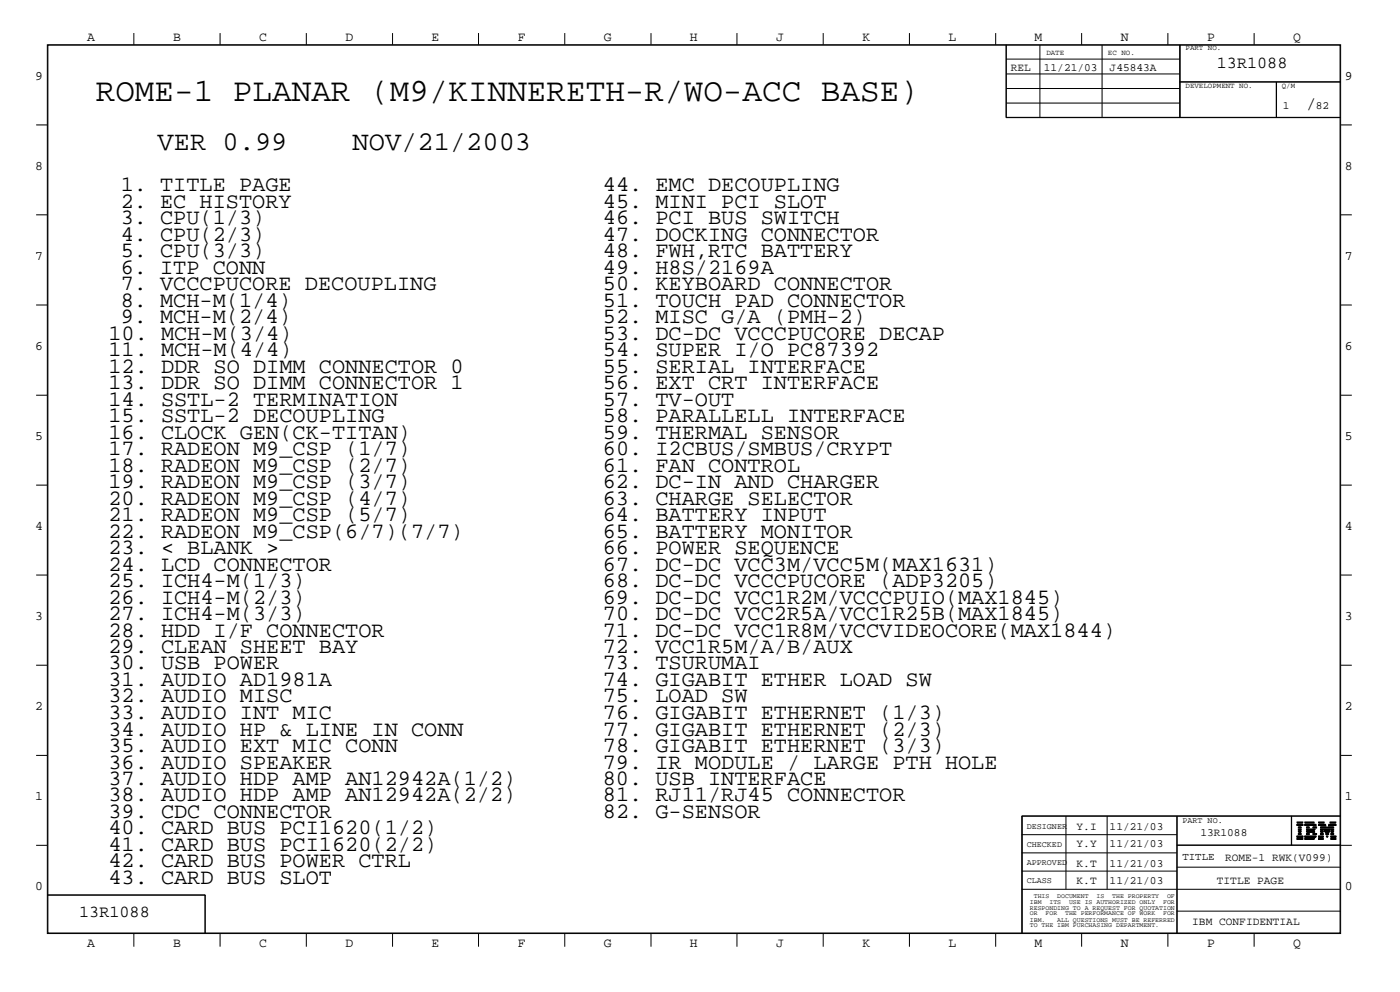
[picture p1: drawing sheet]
<svg xmlns="http://www.w3.org/2000/svg" width="423mm" height="300mm" viewBox="0 0 423 300" stroke-linecap="round" stroke-linejoin="round" font-family="sans-serif">
<defs><g id="words">
<text font-size="9.9" x="29" y="30.4">ROME-1 PLANAR (M9/KINNERETH-R/WO-ACC BASE)</text>
<g font-size="8.2">
<text x="47.7" y="45.4">VER 0.99</text>
<text x="106.6" y="45.4">NOV/21/2003</text>
</g>
<g font-size="6.6">
<text x="36.5" y="57.8">1. TITLE PAGE</text>
<text x="182.3" y="57.8">44. EMC DECOUPLING</text>
<text x="36.5" y="62.8">2. EC HISTORY</text>
<text x="182.3" y="62.8">45. MINI PCI SLOT</text>
<text x="36.5" y="67.8">3. CPU(1/3)</text>
<text x="182.3" y="67.8">46. PCI BUS SWITCH</text>
<text x="36.5" y="72.8">4. CPU(2/3)</text>
<text x="36.5" y="77.8">5. CPU(3/3)</text>
<text x="182.3" y="72.8">47. DOCKING CONNECTOR</text>
<text x="182.3" y="77.8">48. FWH,RTC BATTERY</text>
<text x="36.5" y="82.7">6. ITP CONN</text>
<text x="182.3" y="82.7">49. H8S/2169A</text>
<text x="36.5" y="87.7">7. VCCCPUCORE DECOUPLING</text>
<text x="182.3" y="87.7">50. KEYBOARD CONNECTOR</text>
<text x="36.5" y="92.7">8. MCH-M(1/4)</text>
<text x="182.3" y="92.7">51. TOUCH PAD CONNECTOR</text>
<text x="36.5" y="97.7">9. MCH-M(2/4)</text>
<text x="182.3" y="97.7">52. MISC G/A (PMH-2)</text>
<text x="32.8" y="107.7">11. MCH-M(4/4)</text>
<text x="32.8" y="102.7">10. MCH-M(3/4)</text>
<text x="182.3" y="102.7">53. DC-DC VCCCPUCORE DECAP</text>
<text x="182.3" y="107.7">54. SUPER I/O PC87392</text>
<text x="32.8" y="112.7">12. DDR SO DIMM CONNECTOR 0</text>
<text x="182.3" y="112.7">55. SERIAL INTERFACE</text>
<text x="32.8" y="117.7">13. DDR SO DIMM CONNECTOR 1</text>
<text x="182.3" y="117.7">56. EXT CRT INTERFACE</text>
<text x="32.8" y="122.6">14. SSTL-2 TERMINATION</text>
<text x="182.3" y="122.6">57. TV-OUT</text>
<text x="32.8" y="127.6">15. SSTL-2 DECOUPLING</text>
<text x="182.3" y="127.6">58. PARALLELL INTERFACE</text>
<text x="32.8" y="137.6">17. RADEON M9_CSP (1/7)</text>
<text x="32.8" y="132.6">16. CLOCK GEN(CK-TITAN)</text>
<text x="182.3" y="132.6">59. THERMAL SENSOR</text>
<text x="182.3" y="137.6">60. I2CBUS/SMBUS/CRYPT</text>
<text x="32.8" y="142.6">18. RADEON M9_CSP (2/7)</text>
<text x="182.3" y="142.6">61. FAN CONTROL</text>
<text x="32.8" y="147.6">19. RADEON M9_CSP (3/7)</text>
<text x="182.3" y="147.6">62. DC-IN AND CHARGER</text>
<text x="32.8" y="152.6">20. RADEON M9_CSP (4/7)</text>
<text x="182.3" y="152.6">63. CHARGE SELECTOR</text>
<text x="32.8" y="157.6">21. RADEON M9_CSP (5/7)</text>
<text x="182.3" y="157.6">64. BATTERY INPUT</text>
<text x="32.8" y="167.5">23. &lt; BLANK &gt;</text>
<text x="32.8" y="162.5">22. RADEON M9_CSP(6/7)(7/7)</text>
<text x="182.3" y="167.5">66. POWER SEQUENCE</text>
<text x="182.3" y="162.5">65. BATTERY MONITOR</text>
<text x="32.8" y="172.5">24. LCD CONNECTOR</text>
<text x="182.3" y="172.5">67. DC-DC VCC3M/VCC5M(MAX1631)</text>
<text x="32.8" y="177.5">25. ICH4-M(1/3)</text>
<text x="182.3" y="177.5">68. DC-DC VCCCPUCORE (ADP3205)</text>
<text x="32.8" y="182.5">26. ICH4-M(2/3)</text>
<text x="182.3" y="182.5">69. DC-DC VCC1R2M/VCCCPUIO(MAX1845)</text>
<text x="32.8" y="187.5">27. ICH4-M(3/3)</text>
<text x="182.3" y="187.5">70. DC-DC VCC2R5A/VCC1R25B(MAX1845)</text>
<text x="32.8" y="192.4">28. HDD I/F CONNECTOR</text>
<text x="32.8" y="197.4">29. CLEAN SHEET BAY</text>
<text x="182.3" y="197.4">72. VCC1R5M/A/B/AUX</text>
<text x="182.3" y="192.4">71. DC-DC VCC1R8M/VCCVIDEOCORE(MAX1844)</text>
<text x="32.8" y="202.4">30. USB POWER</text>
<text x="182.3" y="202.4">73. TSURUMAI</text>
<text x="32.8" y="207.3">31. AUDIO AD1981A</text>
<text x="182.3" y="207.3">74. GIGABIT ETHER LOAD SW</text>
<text x="32.8" y="212.3">32. AUDIO MISC</text>
<text x="182.3" y="212.3">75. LOAD SW</text>
<text x="32.8" y="217.3">33. AUDIO INT MIC</text>
<text x="182.3" y="217.3">76. GIGABIT ETHERNET (1/3)</text>
<text x="32.8" y="227.3">35. AUDIO EXT MIC CONN</text>
<text x="32.8" y="222.3">34. AUDIO HP &amp; LINE IN CONN</text>
<text x="182.3" y="222.3">77. GIGABIT ETHERNET (2/3)</text>
<text x="182.3" y="227.3">78. GIGABIT ETHERNET (3/3)</text>
<text x="32.8" y="232.3">36. AUDIO SPEAKER</text>
<text x="182.3" y="232.3">79. IR MODULE / LARGE PTH HOLE</text>
<text x="32.8" y="237.3">37. AUDIO HDP AMP AN12942A(1/2)</text>
<text x="182.3" y="237.3">80. USB INTERFACE</text>
<text x="32.8" y="242.2">38. AUDIO HDP AMP AN12942A(2/2)</text>
<text x="182.3" y="242.2">81. RJ11/RJ45 CONNECTOR</text>
<text x="32.8" y="247.2">39. CDC CONNECTOR</text>
<text x="182.3" y="247.2">82. G-SENSOR</text>
<text x="32.8" y="252.2">40. CARD BUS PCI1620(1/2)</text>
<text x="32.8" y="257.2">41. CARD BUS PCI1620(2/2)</text>
<text x="32.8" y="262.2">42. CARD BUS POWER CTRL</text>
<text x="32.8" y="267.2">43. CARD BUS SLOT</text>
</g>
<text font-size="5.2" x="395" y="32.9">/</text>
<g font-size="5.1">
<text x="368" y="20.5">13R1088</text>
<text x="24" y="277.2">13R1088</text>
</g>
<g font-size="4">
<text x="26.3" y="12.5">A</text>
<text x="52.3" y="12.5">B</text>
<text x="78.4" y="12.5">C</text>
<text x="104.5" y="12.5">D</text>
<text x="130.5" y="12.5">E</text>
<text x="156.5" y="12.5">F</text>
<text x="182.6" y="12.5">G</text>
<text x="208.6" y="12.5">H</text>
<text x="234.7" y="12.5">J</text>
<text x="260.8" y="12.5">K</text>
<text x="286.9" y="12.5">L</text>
<text x="312.8" y="12.5">M</text>
<text x="338.9" y="12.5">N</text>
<text x="365" y="12.5">P</text>
<text x="391.1" y="12.5">Q</text>
<text x="10.7" y="24.1">9</text>
<text x="406.7" y="24.1">9</text>
<text x="10.7" y="51.4">8</text>
<text x="406.7" y="51.4">8</text>
<text x="10.7" y="78.6">7</text>
<text x="406.7" y="78.6">7</text>
<text x="10.7" y="105.8">6</text>
<text x="406.7" y="105.8">6</text>
<text x="10.7" y="133.1">5</text>
<text x="406.7" y="133.1">5</text>
<text x="10.7" y="160.2">4</text>
<text x="406.7" y="160.2">4</text>
<text x="10.7" y="187.5">3</text>
<text x="406.7" y="187.5">3</text>
<text x="10.7" y="214.6">2</text>
<text x="406.7" y="214.6">2</text>
<text x="10.7" y="241.9">1</text>
<text x="406.7" y="241.9">1</text>
<text x="10.7" y="269.2">0</text>
<text x="406.7" y="269.2">0</text>
<text x="26.3" y="286.2">A</text>
<text x="52.3" y="286.2">B</text>
<text x="78.4" y="286.2">C</text>
<text x="104.5" y="286.2">D</text>
<text x="130.5" y="286.2">E</text>
<text x="156.5" y="286.2">F</text>
<text x="182.6" y="286.2">G</text>
<text x="208.6" y="286.2">H</text>
<text x="234.7" y="286.2">J</text>
<text x="260.8" y="286.2">K</text>
<text x="286.9" y="286.2">L</text>
<text x="312.8" y="286.2">M</text>
<text x="338.9" y="286.2">N</text>
<text x="365" y="286.2">P</text>
<text x="391.1" y="286.2">Q</text>
</g>
<g font-size="3.4">
<text x="305.6" y="21.4">REL</text>
<text x="315.6" y="21.4">11/21/03</text>
<text x="335.5" y="21.4">J45843A</text>
<text x="387.9" y="32.9">1</text>
<text x="397.8" y="32.9">82</text>
<text x="325.5" y="251">Y.I</text>
<text x="335.5" y="251">11/21/03</text>
<text x="325.5" y="255.9">Y.Y</text>
<text x="335.5" y="255.9">11/21/03</text>
<text x="363" y="252.7">13R1088</text>
<text x="325.5" y="262.2">K.T</text>
<text x="335.5" y="262.2">11/21/03</text>
<text x="370.4" y="260.2">ROME-1 RWK(V099)</text>
<text x="325.5" y="267.2">K.T</text>
<text x="335.5" y="267.2">11/21/03</text>
<text x="368" y="267.2">TITLE PAGE</text>
<text x="360.5" y="279.7">IBM CONFIDENTIAL</text>
</g>
<text font-size="3.2" x="357.5" y="260">TITLE</text>
<g font-size="2.5">
<text x="310.5" y="250.6">DESIGNER</text>
<text x="357.5" y="248.8">PART NO.</text>
<text x="310.5" y="256.1">CHECKED</text>
<text x="310.5" y="261.5">APPROVED</text>
<text x="310.5" y="267">CLASS</text>
</g>
<g font-size="2.3">
<text x="316.4" y="16.7">DATE</text>
<text x="335" y="16.7">EC NO.</text>
<text x="358.5" y="15.2">PART NO.</text>
<text x="358.5" y="26.6">DEVELOPMENT NO.</text>
<text x="387.6" y="26.6">Q/M</text>
</g>
<g font-size="2">
<text x="311.4" y="273.2">IBM</text>
<text x="311.4" y="275">RESPONDING TO A REQUEST FOR QUOTATION</text>
<text x="312.6" y="271.4">THIS</text>
<text x="317.3" y="273.2">ITS</text>
<text x="319.7" y="271.4">DOCUMENT</text>
<text x="323.3" y="273.2">USE IS AUTHORIZED ONLY</text>
<text x="331.6" y="271.4">IS</text>
<text x="336.3" y="271.4">THE PROPERTY</text>
<text x="351.7" y="273.2">FOR</text>
<text x="352.9" y="271.4">OF</text>
<text x="311.4" y="276.7">OR</text>
<text x="311.4" y="278.6">IBM.</text>
<text x="311.4" y="280.2">TO THE IBM PURCHASING DEPARTMENT.</text>
<text x="316.1" y="276.7">FOR</text>
<text x="319.7" y="278.6">ALL QUESTIONS MUST BE REFERRED</text>
<text x="322.1" y="276.7">THE PERFORMANCE OF WORK</text>
<text x="351.7" y="276.7">FOR</text>
</g>
</g></defs>
<g fill="none" stroke="#000" stroke-width=".3">
<path d="M14.3 13.5h391.1v268.7h-391.1zM14.5 13.6h390.7v268.4h-390.7zM40.5 10v3.5M66.5 10v3.5M92.6 10v3.5M118.7 10v3.5M144.7 10v3.5M170.8 10v3.5M196.9 10v3.5M222.8 10v3.5M248.9 10v3.5M275 10v3.5"/>
<path d="M301.1 10v3.5M304.2 13.5v22.1h101.2M304.2 17.9h52.5M304.3 13.5v22.1M314.5 13.5v22.1M327.1 10v3.5M333.2 13.5v22.1M353.1 10v3.5M356.7 13.5v22.1M356.9 13.5v22.1M379.2 10v3.5M10.9 37.8h3.4"/>
<path d="M304.2 35.5h101.2M304.2 26.8h52.5M304.2 22.4h52.5M304.3 31.2h52.4M356.7 24.8h48.7M356.7 24.7h48.7M385.9 24.8v10.8M386 24.8v10.8M405.4 37.8h3.4M10.9 64.9h3.4M405.4 64.9h3.4M10.9 92.2h3.4"/>
<path d="M405.4 92.2h3.4M10.9 119.5h3.4M405.4 119.5h3.4M10.9 146.6h3.4M405.4 146.6h3.4M10.9 173.8h3.4M405.4 173.8h3.4M10.9 201.1h3.4M405.4 201.1h3.4M10.9 228.3h3.4M405.4 228.3h3.4M10.9 255.5h3.4"/>
<path d="M308.9 246.7h96.5M308.9 257.8h47M308.9 252.3h47M309.1 246.6v35.4M322.3 246.6v22.2M334.8 246.6v22.2M355.9 246.6v35.4M355.9 255.4h49.5M355.9 255.5h52.9M390.5 246.6v8.9M390.6 246.6v8.9M392.2 253.7h1.8z"/>
<path d="M392.2 253.6h1.8zM392.2 253.4l1.8 .1zM392.2 253l1.8 .1zM392.2 252.8l1.8 .1zM392.2 252.7l1.8 .1zM392.2 249.4l1.8 .1zM392.2 249.3l1.8 .1zM392.2 249.2l1.8 .1zM392.2 248.8h1.8zM392.2 248.7h1.8zM392.2 248.5l1.8 .1zM392.6 252.3h.8z"/>
<path d="M392.6 252.1l.8 .1zM392.6 252l.8 .1zM392.6 251.6h.8zM392.6 251.5h.8zM392.6 251.3l.8 .1zM392.6 250.9l.8 .1zM392.6 250.8h.8zM392.6 250.6l.8 .1zM392.6 250.2l.8 .1zM392.6 250l.8 .1zM392.6 249.9h.8zM394.5 253.7h2.8z"/>
<path d="M394.5 253.6h2.9zM394.5 253.4l3 .1zM394.5 248.8h3zM394.5 248.7h2.9zM394.5 248.5l2.8 .1zM394.5 253l3.3 .1zM394.5 252.8l3.4 .1zM394.5 252.7l3.4 .1zM394.5 249.4l3.4 .1zM394.5 249.3l3.4 .1zM394.5 249.2l3.3 .1zM395.1 251.6h2.6z"/>
<path d="M395.1 251.5h2.5zM395.1 251.3l2.4 .1zM395.1 250.9l2.4 .1zM395.1 250.8h2.5zM395.1 250.6l2.6 .1zM395.1 252.3h.8zM395.1 252.1l.8 .1zM395.1 252l.8 .1zM395.1 250.2l.8 .1zM395.1 250l.8 .1zM395.1 249.9h.8zM397 252.3h1.1z"/>
<path d="M397 252.1l1.1 .1zM397 252l1.1 .1zM397 250.2l1.1 .1zM397 250l1.1 .1zM397 249.9h1.1zM398.7 253.7h1.4zM398.7 253.6h1.4zM398.7 253.4l1.4 .1zM398.7 253l1.4 .1zM398.7 252.8l1.4 .1zM398.7 252.7l1.4 .1zM398.7 249.4l2.2 .1z"/>
<path d="M398.7 249.3l2.1 .1zM398.7 249.2l2 .1zM398.7 248.8h1.8zM398.7 248.7h1.8zM398.7 248.5l1.7 .1zM399.3 252.3h.8zM399.3 252.1l.8 .1zM399.3 252l.8 .1zM399.3 251.6h.8zM399.3 251.5h.8zM399.3 251.3l.8 .1zM399.3 250.9l.8 .1z"/>
<path d="M399.3 250.8h.8zM399.3 250.6l.8 .1zM399.3 250.2l1.9 .1zM399.3 250l1.9 .1zM399.3 249.9h1.8zM400.3 250.6l2 .1zM400.4 250.9l1.8 .1zM400.4 250.8h1.8zM400.5 251.3l1.6 .1zM400.6 251.5h1.5zM400.6 251.6h1.4zM400.9 252.1l.8 .1z"/>
<path d="M400.9 252l.8 .1zM401 252.3h.7zM401.1 252.7l.4 .1zM401.2 252.8l.3 .1zM401.2 253l.2 .1zM401.4 250.2l1.9 .1zM401.5 250l1.8 .1zM401.5 249.9h1.8zM401.7 249.4l2.2 .1zM401.8 249.3l2.1 .1zM401.8 249.2l2.1 .1zM402.1 248.8h1.8z"/>
<path d="M402.1 248.7h1.8zM402.2 248.5l1.7 .1zM402.4 253.7h1.5zM402.4 253.6h1.5zM402.4 253.4l1.5 .1zM402.4 253l1.5 .1zM402.4 252.8l1.5 .1zM402.4 252.7l1.5 .1zM402.4 252.3h.9zM402.4 252.1l.9 .1zM402.4 252l.9 .1zM402.4 251.6h.9z"/>
<path d="M402.4 251.5h.9zM402.4 251.3l.9 .1zM402.4 250.9l.9 .1zM402.4 250.8h.9zM402.4 250.6l.9 .1zM405.4 246.6h-96.5v35.4M14.3 270.5h47.8v11.5M14.3 270.6h47.8M62 270.5v11.5M308.9 268.8h96.5M308.9 263.3h47M355.9 275.4h49.5"/>
<path d="M355.9 262.1h49.5M40.5 282v4.2M66.5 282v4.2M92.6 282v4.2M118.7 282v4.2M144.7 282v4.2M170.8 282v4.2M196.9 282v4.2M222.8 282v4.2M248.9 282v4.2M275 282v4.2M301.1 282v4.2"/>
<path d="M327.1 282v4.2M353.1 282v4.2M379.2 282v4.2"/>
</g>
<use href="#words"/>
</svg>
